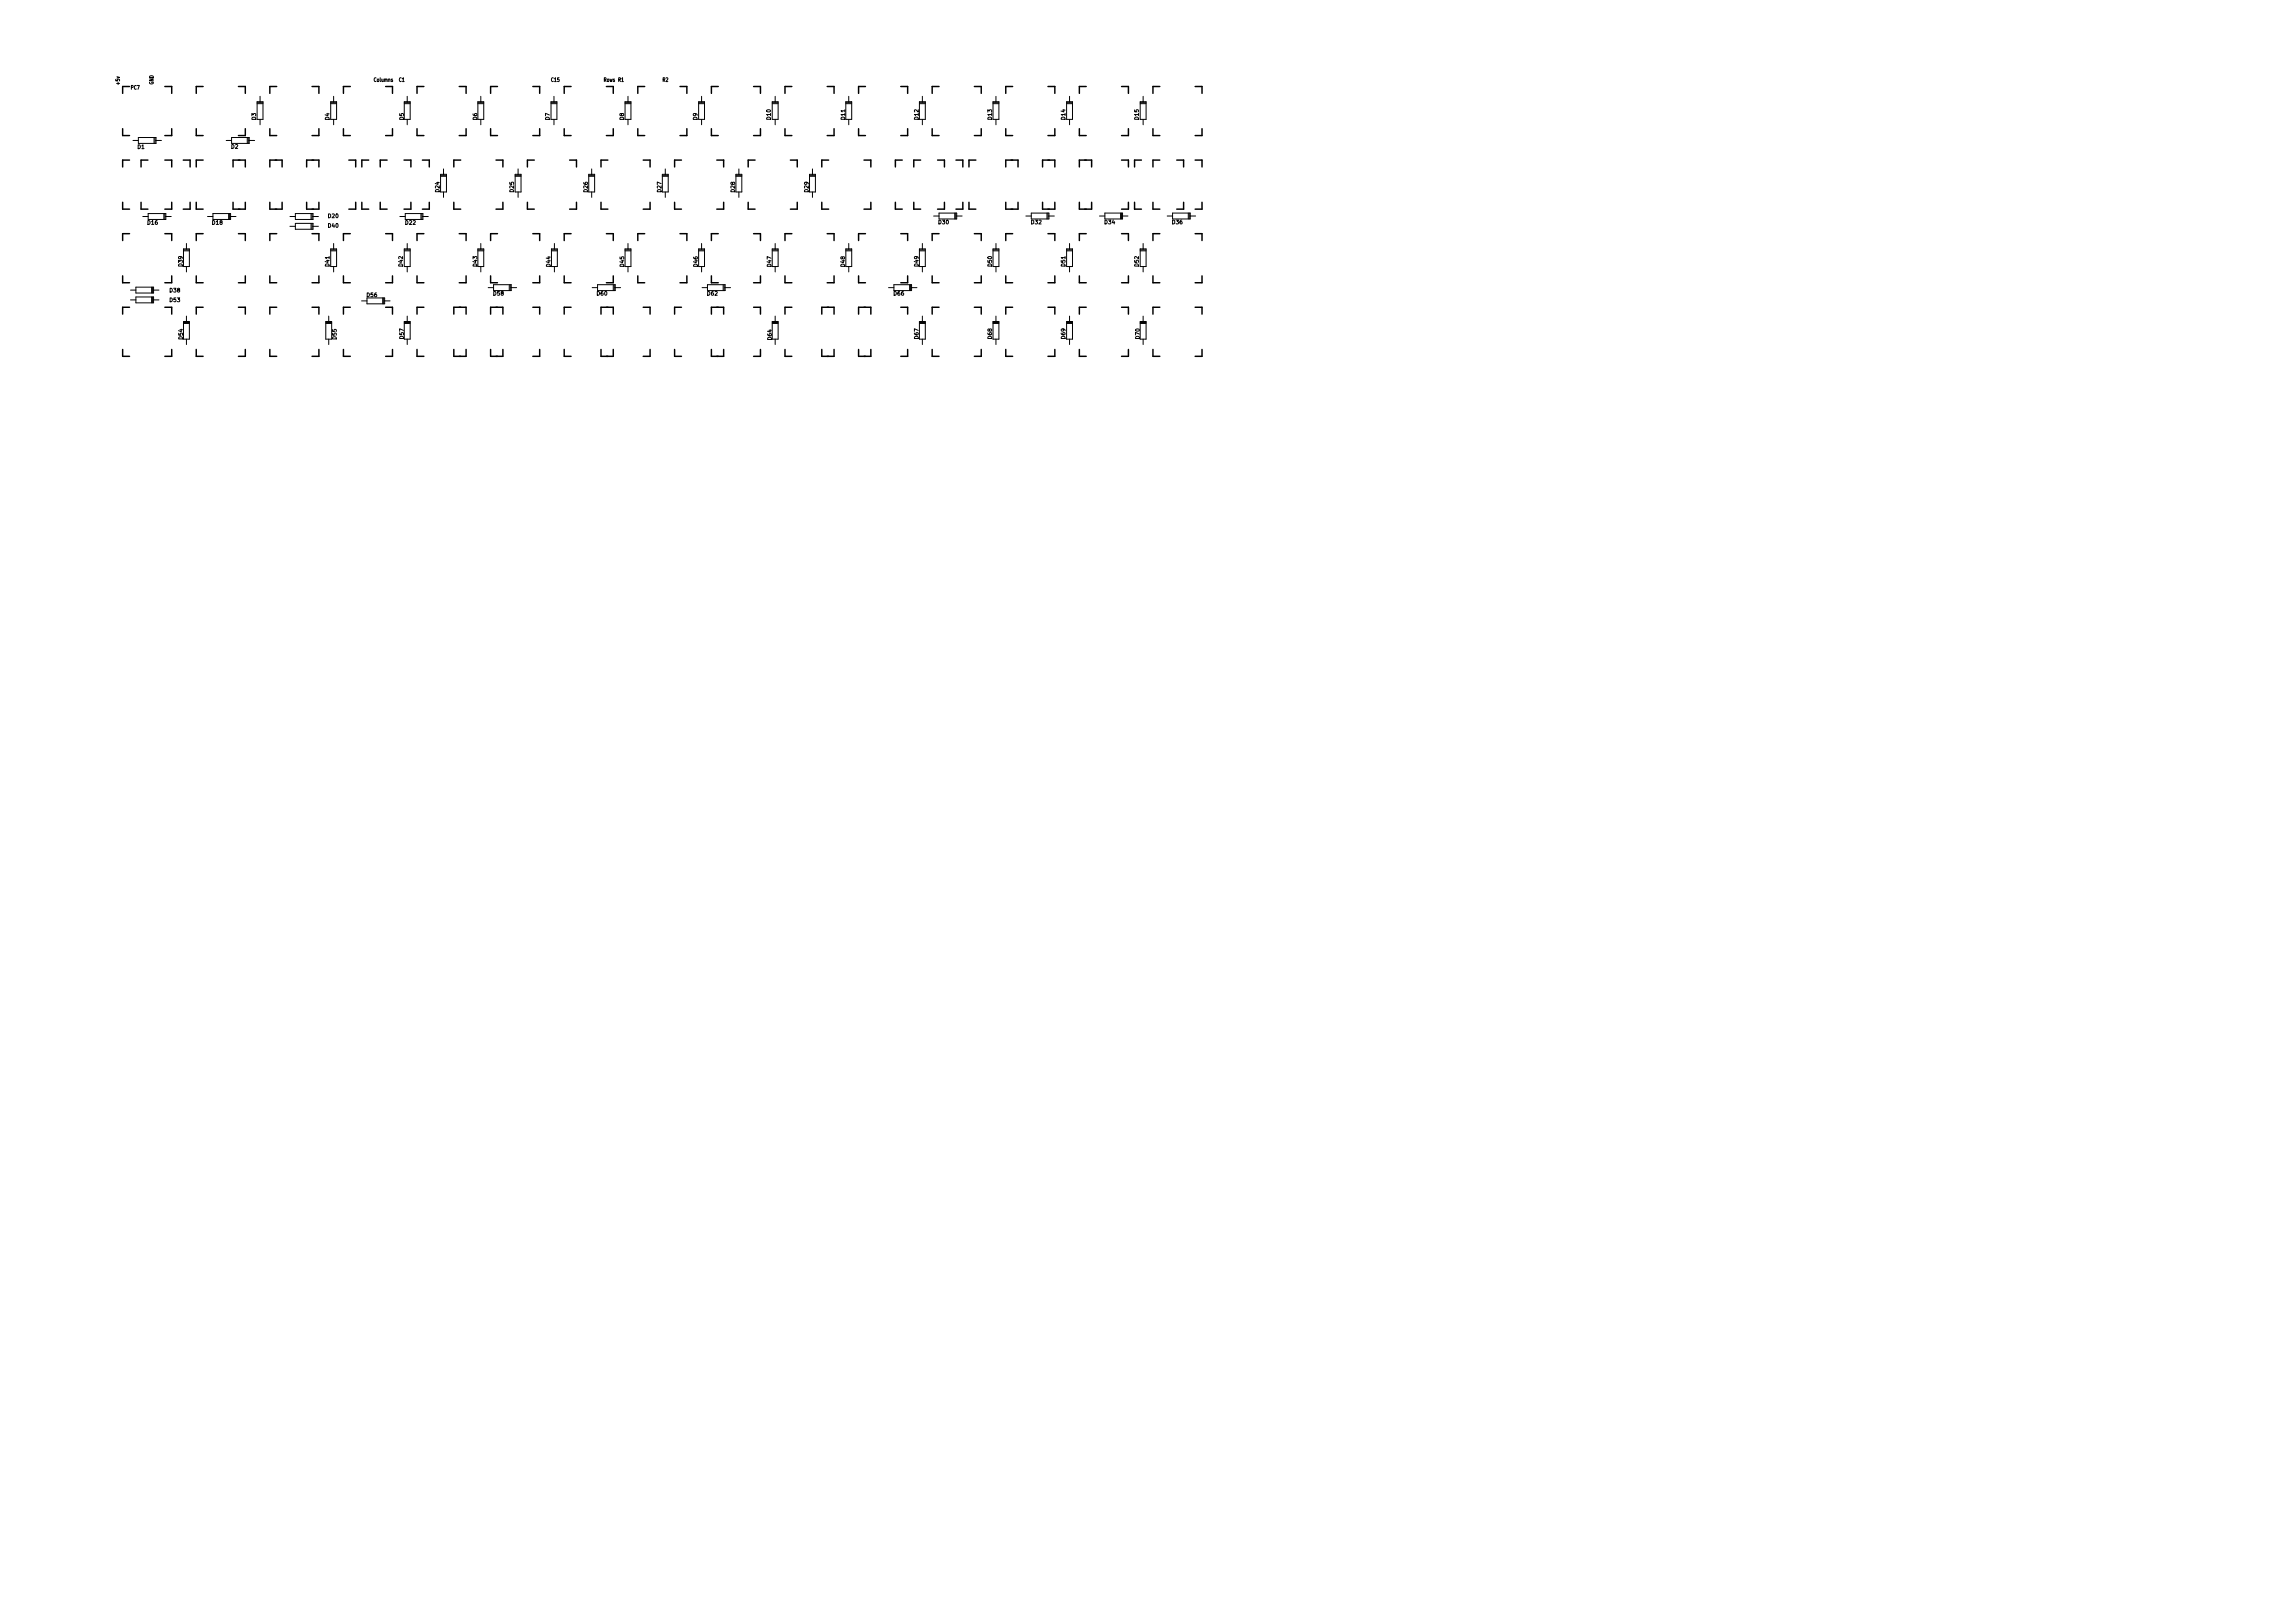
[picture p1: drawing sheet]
<svg xmlns="http://www.w3.org/2000/svg" width="594mm" height="420mm" viewBox="0 0 594 420" stroke-linecap="round" stroke-linejoin="round" font-family="sans-serif">
<defs><g id="words">
<g font-size="1.4">
<text x="31" y="21.9" transform="rotate(-90 31 21.9)">+5v</text>
<text x="33.9" y="23.2">PC7</text>
<text x="39.7" y="21.9" transform="rotate(-90 39.7 21.9)">GND</text>
<text x="96.9" y="21.2">Columns</text>
<text x="103.3" y="21.2">C1</text>
<text x="142.7" y="21.2">C15</text>
<text x="156.3" y="21.2">Rows</text>
<text x="160" y="21.2">R1</text>
<text x="171.5" y="21.2">R2</text>
<text x="66.3" y="31.1" transform="rotate(-90 66.3 31.1)">D3</text>
<text x="85.3" y="31.1" transform="rotate(-90 85.3 31.1)">D4</text>
<text x="104.5" y="31.1" transform="rotate(-90 104.5 31.1)">D5</text>
<text x="123.5" y="31.1" transform="rotate(-90 123.5 31.1)">D6</text>
<text x="142.2" y="31.1" transform="rotate(-90 142.2 31.1)">D7</text>
<text x="161.5" y="31.1" transform="rotate(-90 161.5 31.1)">D8</text>
<text x="180.5" y="31.1" transform="rotate(-90 180.5 31.1)">D9</text>
<text x="199.5" y="30.9" transform="rotate(-90 199.5 30.9)">D10</text>
<text x="218.7" y="30.9" transform="rotate(-90 218.7 30.9)">D11</text>
<text x="237.8" y="30.9" transform="rotate(-90 237.8 30.9)">D12</text>
<text x="256.8" y="30.9" transform="rotate(-90 256.8 30.9)">D13</text>
<text x="275.8" y="30.9" transform="rotate(-90 275.8 30.9)">D14</text>
<text x="294.7" y="30.9" transform="rotate(-90 294.7 30.9)">D15</text>
<text x="35.6" y="38.5">D1</text>
<text x="59.9" y="38.5">D2</text>
<text x="113.8" y="49.7" transform="rotate(-90 113.8 49.7)">D24</text>
<text x="133" y="49.7" transform="rotate(-90 133 49.7)">D25</text>
<text x="152.1" y="49.7" transform="rotate(-90 152.1 49.7)">D26</text>
<text x="171.2" y="49.7" transform="rotate(-90 171.2 49.7)">D27</text>
<text x="190.2" y="49.7" transform="rotate(-90 190.2 49.7)">D28</text>
<text x="209.3" y="49.7" transform="rotate(-90 209.3 49.7)">D29</text>
<text x="38.2" y="58.1">D16</text>
<text x="55" y="58.1">D18</text>
<text x="85" y="56.4">D20</text>
<text x="85" y="58.9">D40</text>
<text x="105" y="58.1">D22</text>
<text x="243" y="58">D30</text>
<text x="267" y="58">D32</text>
<text x="286" y="58">D34</text>
<text x="303.5" y="58">D36</text>
<text x="47.3" y="68.9" transform="rotate(-90 47.3 68.9)">D39</text>
<text x="85.3" y="68.9" transform="rotate(-90 85.3 68.9)">D41</text>
<text x="104.2" y="68.9" transform="rotate(-90 104.2 68.9)">D42</text>
<text x="123.5" y="68.9" transform="rotate(-90 123.5 68.9)">D43</text>
<text x="142.5" y="69" transform="rotate(-90 142.5 69)">D44</text>
<text x="161.5" y="69" transform="rotate(-90 161.5 69)">D45</text>
<text x="180.6" y="69" transform="rotate(-90 180.6 69)">D46</text>
<text x="199.6" y="69" transform="rotate(-90 199.6 69)">D47</text>
<text x="218.7" y="69" transform="rotate(-90 218.7 69)">D48</text>
<text x="237.8" y="68.9" transform="rotate(-90 237.8 68.9)">D49</text>
<text x="256.8" y="68.9" transform="rotate(-90 256.8 68.9)">D50</text>
<text x="275.8" y="68.9" transform="rotate(-90 275.8 68.9)">D51</text>
<text x="294.7" y="68.9" transform="rotate(-90 294.7 68.9)">D52</text>
<text x="44" y="75.7">D38</text>
<text x="95" y="76.9">D56</text>
<text x="127.8" y="76.5">D58</text>
<text x="154.6" y="76.5">D60</text>
<text x="183.1" y="76.5">D62</text>
<text x="231.4" y="76.5">D66</text>
<text x="44" y="78.2">D53</text>
<text x="47.3" y="87.8" transform="rotate(-90 47.3 87.8)">D54</text>
<text x="87.1" y="87.8" transform="rotate(-90 87.1 87.8)">D55</text>
<text x="104.5" y="87.7" transform="rotate(-90 104.5 87.7)">D57</text>
<text x="199.7" y="87.9" transform="rotate(-90 199.7 87.9)">D64</text>
<text x="237.8" y="87.7" transform="rotate(-90 237.8 87.7)">D67</text>
<text x="256.8" y="87.7" transform="rotate(-90 256.8 87.7)">D68</text>
<text x="275.8" y="87.7" transform="rotate(-90 275.8 87.7)">D69</text>
<text x="295" y="87.7" transform="rotate(-90 295 87.7)">D70</text>
</g>
</g></defs>
<g fill="none" stroke="#000" stroke-width=".26">
<path d="M34.4 36.4h1.4M35.8 35.6h4.6v1.5h-4.6zM39.9 35.6v1.5M40.1 35.6v1.5M40.3 36.4h1.5M58.5 36.4h1.4M59.9 35.6h4.6v1.5h-4.6zM64 35.6v1.5M64.3 35.6v1.5M64.4 36.4h1.5M66.6 26.8h1.5M66.6 26.6h1.5"/>
<path d="M66.6 26.3h1.5v4.6h-1.5zM67.3 24.9v1.6M67.3 30.9v1.4M85.6 26.8h1.5M85.6 26.6h1.5M85.6 26.3h1.5v4.6h-1.5zM86.4 24.9v1.6M86.4 30.9v1.4M104.6 26.8h1.6M104.6 26.6h1.6M104.6 26.3h1.6v4.6h-1.6zM105.4 24.9v1.6"/>
<path d="M105.4 30.9v1.4M123.7 26.8h1.5M123.7 26.6h1.5M123.7 26.3h1.5v4.6h-1.5zM124.5 24.9v1.6M124.5 30.9v1.4M142.6 26.8h1.6M142.6 26.6h1.6M142.6 26.3h1.6v4.6h-1.6zM143.4 24.9v1.6M143.4 30.9v1.4M161.8 26.8h1.5"/>
<path d="M161.8 26.6h1.5M161.8 26.3h1.5v4.6h-1.5zM162.6 24.9v1.6M162.6 30.9v1.4M180.8 26.8h1.6M180.8 26.6h1.6M180.8 26.3h1.6v4.6h-1.6zM181.6 24.9v1.6M181.6 30.9v1.4M199.9 26.8h1.5M199.9 26.6h1.5M199.9 26.3h1.5v4.6h-1.5z"/>
<path d="M200.7 24.9v1.6M200.7 30.9v1.4M218.9 26.8h1.6M218.9 26.6h1.6M218.9 26.3h1.6v4.6h-1.6zM219.7 24.9v1.6M219.7 30.9v1.4M238 26.8h1.5M238 26.6h1.5M238 26.3h1.5v4.6h-1.5zM238.8 24.9v1.6M238.8 30.9v1.4"/>
<path d="M257 26.8h1.6M257 26.6h1.6M257 26.3h1.6v4.6h-1.6zM257.8 24.9v1.6M257.8 30.9v1.4M276.1 26.8h1.5M276.1 26.6h1.5M276.1 26.3h1.5v4.6h-1.5zM276.9 24.9v1.6M276.9 30.9v1.4M295.1 26.8h1.6M295.1 26.6h1.6"/>
<path d="M295.1 26.3h1.6v4.6h-1.6zM295.9 24.9v1.6M295.9 30.9v1.4M37 56h1.4M38.4 55.3h4.5v1.5h-4.5zM42.4 55.3v1.5M42.7 55.3v1.5M42.8 56h1.5M53.7 56h1.4M55.1 55.3h4.6v1.5h-4.6zM59.2 55.3v1.5M59.4 55.3v1.5"/>
<path d="M59.6 56h1.5M75.1 56h1.4M75.1 58.6h1.4M76.5 55.3h4.5v1.5h-4.5zM76.5 57.8h4.5v1.6h-4.5zM80.5 55.3v1.5M80.5 57.8v1.6M80.8 55.3v1.5M80.8 57.8v1.6M80.9 56h1.5M80.9 58.6h1.5M103.5 56h1.4"/>
<path d="M104.9 55.3h4.6v1.5h-4.6zM109 55.3v1.5M109.2 55.3v1.5M109.3 56h1.6M114 45.6h1.6M114 45.4h1.6M114 45.1h1.6v4.6h-1.6zM114.8 43.7v1.6M114.8 49.7v1.4M133.3 45.6h1.6M133.3 45.4h1.6M133.3 45.1h1.6v4.6h-1.6z"/>
<path d="M134.1 43.7v1.6M134.1 49.7v1.4M152.4 45.6h1.5M152.4 45.4h1.5M152.4 45.1h1.5v4.6h-1.5zM153.2 43.7v1.6M153.2 49.7v1.4M171.4 45.6h1.6M171.4 45.4h1.6M171.4 45.1h1.6v4.6h-1.6zM172.2 43.7v1.6M172.2 49.7v1.4"/>
<path d="M190.5 45.6h1.5M190.5 45.4h1.5M190.5 45.1h1.5v4.6h-1.5zM191.3 43.7v1.6M191.3 49.7v1.4M209.5 45.6h1.6M209.5 45.4h1.6M209.5 45.1h1.6v4.6h-1.6zM210.3 43.7v1.6M210.3 49.7v1.4M241.7 55.9h1.4M243.1 55.2h4.5v1.5h-4.5z"/>
<path d="M247.1 55.2v1.5M247.4 55.2v1.5M247.5 55.9h1.5M265.6 55.9h1.4M267 55.2h4.5v1.5h-4.5zM271 55.2v1.5M271.3 55.2v1.5M271.4 55.9h1.5M284.6 55.9h1.4M286 55.2h4.6v1.5h-4.6zM290.1 55.2v1.5M290.3 55.2v1.5"/>
<path d="M290.4 55.9h1.6M302.1 55.9h1.4M303.5 55.2h4.6v1.5h-4.6zM307.6 55.2v1.5M307.8 55.2v1.5M308 55.9h1.5M33.8 75.1h1.4M33.8 77.6h1.4M35.2 74.3h4.6v1.6h-4.6zM35.2 76.9h4.6v1.5h-4.6zM39.2 74.3v1.6M39.2 76.9v1.5"/>
<path d="M39.5 74.3v1.6M39.5 76.9v1.5M39.6 75.1h1.5M39.6 77.6h1.5M47.5 64.9h1.5M47.5 64.7h1.5M47.5 64.4h1.5v4.6h-1.5zM48.3 63v1.6M48.3 69v1.4M85.6 64.4h1.5v4.6h-1.5zM85.6 64.9h1.5M85.6 64.7h1.5"/>
<path d="M86.4 63v1.6M86.4 69v1.4M93.6 77.9h1.4M95 77.1h4.6v1.6h-4.6zM99.1 77.1v1.6M99.3 77.1v1.6M99.4 77.9h1.6M104.6 64.4h1.6v4.6h-1.6zM104.6 64.9h1.6M104.6 64.7h1.6M105.4 63v1.6M105.4 69v1.4"/>
<path d="M123.7 64.4h1.5v4.6h-1.5zM123.7 64.9h1.5M123.7 64.7h1.5M124.5 63v1.6M124.5 69v1.4M126.4 74.5h1.4M127.8 73.7h4.5v1.5h-4.5zM131.8 73.7v1.5M132.1 73.7v1.5M132.2 74.5h1.5M142.7 64.9h1.6M142.7 64.7h1.6"/>
<path d="M142.7 64.4h1.6v4.6h-1.6zM143.5 63v1.6M143.5 69v1.4M153.3 74.5h1.4M154.7 73.7h4.6v1.5h-4.6zM158.7 73.7v1.5M159 73.7v1.5M159.1 74.5h1.6M161.8 64.4h1.5v4.6h-1.5zM161.8 64.9h1.5M161.8 64.7h1.5M162.6 63v1.6"/>
<path d="M162.6 69v1.4M180.8 64.4h1.6v4.6h-1.6zM180.8 64.9h1.6M180.8 64.7h1.6M181.6 63v1.6M181.6 69v1.4M181.7 74.5h1.4M183.1 73.7h4.6v1.5h-4.6zM187.2 73.7v1.5M187.5 73.7v1.5M187.6 74.5h1.5M199.9 64.4h1.5v4.6h-1.5z"/>
<path d="M199.9 64.9h1.5M199.9 64.7h1.5M200.7 63v1.6M200.7 69v1.4M218.9 64.4h1.6v4.6h-1.6zM218.9 64.9h1.6M218.9 64.7h1.6M219.7 63v1.6M219.7 69v1.4M230 74.5h1.4M231.4 73.7h4.6v1.5h-4.6zM235.5 73.7v1.5"/>
<path d="M235.7 73.7v1.5M235.8 74.5h1.6M238 64.4h1.5v4.6h-1.5zM238 64.9h1.5M238 64.7h1.5M238.8 63v1.6M238.8 69v1.4M257.1 64.4h1.5v4.6h-1.5zM257.1 64.9h1.5M257.1 64.7h1.5M257.8 63v1.6M257.8 69v1.4"/>
<path d="M276.1 64.4h1.5v4.6h-1.5zM276.1 64.9h1.5M276.1 64.7h1.5M276.9 63v1.6M276.9 69v1.4M295.1 64.4h1.6v4.6h-1.6zM295.1 64.9h1.6M295.1 64.7h1.6M295.9 63v1.6M295.9 69v1.4M47.5 83.2h1.5v4.6h-1.5zM47.5 83.7h1.5"/>
<path d="M47.5 83.5h1.5M48.3 81.8v1.6M48.3 87.8v1.4M84.3 83.7h1.6M84.3 83.5h1.6M84.3 83.2h1.6v4.6h-1.6zM85.1 81.8v1.6M85.1 87.8v1.4M104.6 83.2h1.6v4.6h-1.6zM104.6 83.7h1.6M104.6 83.5h1.6M105.4 81.8v1.6"/>
<path d="M105.4 87.8v1.4M199.9 83.2h1.5v4.6h-1.5zM199.9 83.7h1.5M199.9 83.5h1.5M200.7 81.8v1.6M200.7 87.8v1.4M238 83.2h1.5v4.6h-1.5zM238 83.7h1.5M238 83.5h1.5M238.8 81.8v1.6M238.8 87.8v1.4M257 83.2h1.6v4.6h-1.6z"/>
<path d="M257 83.7h1.6M257 83.5h1.6M257.8 81.8v1.6M257.8 87.8v1.4M276.1 83.2h1.5v4.6h-1.5zM276.1 83.7h1.5M276.1 83.5h1.5M276.9 81.8v1.6M276.9 87.8v1.4M295.1 83.2h1.6v4.6h-1.6zM295.1 83.7h1.6M295.1 83.5h1.6"/>
<path d="M295.9 81.8v1.6M295.9 87.8v1.4"/>
</g>
<g fill="none" stroke="#000" stroke-width=".38">
<path d="M31.7 33.3v1.8h1.8M33.5 22.4h-1.8v1.8M42.7 22.4h1.7v1.8M44.4 33.3v1.8h-1.7M50.8 33.3v1.8h1.8M52.6 22.4h-1.8v1.8M61.7 22.4h1.8v1.8M63.5 33.3v1.8h-1.8M69.8 33.3v1.8h1.8M71.6 22.4h-1.8v1.8M80.8 22.4h1.7v1.8M82.5 33.3v1.8h-1.7"/>
<path d="M88.9 33.3v1.8h1.8M90.7 22.4h-1.8v1.8M99.8 22.4h1.8v1.8M101.6 33.3v1.8h-1.8M107.9 33.3v1.8h1.8M109.7 22.4h-1.8v1.8M118.9 22.4h1.7v1.8M120.6 33.3v1.8h-1.7M127 33.3v1.8h1.8M128.8 22.4h-1.8v1.8M137.9 22.4h1.8v1.8M139.7 33.3v1.8h-1.8"/>
<path d="M146 33.3v1.8h1.8M147.8 22.4h-1.8v1.8M157 22.4h1.7v1.8M158.7 33.3v1.8h-1.7M165.1 33.3v1.8h1.8M166.9 22.4h-1.8v1.8M176 22.4h1.8v1.8M177.8 33.3v1.8h-1.8M184.1 33.3v1.8h1.8M185.9 22.4h-1.8v1.8M195.1 22.4h1.7v1.8M196.8 33.3v1.8h-1.7"/>
<path d="M203.2 33.3v1.8h1.8M205 22.4h-1.8v1.8M214.1 22.4h1.8v1.8M215.9 33.3v1.8h-1.8M222.2 33.3v1.8h1.8M224 22.4h-1.8v1.8M233.2 22.4h1.7v1.8M234.9 33.3v1.8h-1.7M241.3 33.3v1.8h1.8M243.1 22.4h-1.8v1.8M252.2 22.4h1.8v1.8M254 33.3v1.8h-1.8"/>
<path d="M260.3 33.3v1.8h1.8M262.1 22.4h-1.8v1.8M271.3 22.4h1.7v1.8M273 33.3v1.8h-1.7M279.4 33.3v1.8h1.8M281.2 22.4h-1.8v1.8M290.3 22.4h1.8v1.8M292.1 33.3v1.8h-1.8M298.4 33.3v1.8h1.8M300.2 22.4h-1.8v1.8M309.4 22.4h1.7v1.8M311.1 33.3v1.8h-1.7"/>
<path d="M31.7 52.4v1.7h1.8M33.5 41.4h-1.8v1.8M36.5 52.4v1.7h1.8M38.3 41.4h-1.8v1.8M42.7 41.4h1.7v1.8M44.4 52.4v1.7h-1.7M47.4 41.4h1.8v1.8M49.2 52.4v1.7h-1.8M50.8 52.4v1.7h1.8M52.6 41.4h-1.8v1.8M60.3 43.2v-1.8h3.2v1.8M60.3 52.4v1.7h3.2v-1.7"/>
<path d="M69.8 43.2v-1.8h3.2v1.8M69.8 52.4v1.7h3.2v-1.7M79.4 43.2v-1.8h3.1v1.8M79.4 52.4v1.7h3.1v-1.7M90.3 41.4h1.8v1.8M92.1 52.4v1.7h-1.8M93.7 52.4v1.7h1.7M95.4 41.4h-1.7v1.8M98.4 52.4v1.7h1.8M100.2 41.4h-1.8v1.8M104.6 41.4h1.8v1.8M106.4 52.4v1.7h-1.8"/>
<path d="M109.3 41.4h1.8v1.8M111.1 52.4v1.7h-1.8M117.5 52.4v1.7h1.8M119.3 41.4h-1.8v1.8M128.4 41.4h1.8v1.8M130.2 52.4v1.7h-1.8M136.5 52.4v1.7h1.8M138.3 41.4h-1.8v1.8M147.4 41.4h1.8v1.8M149.2 52.4v1.7h-1.8M155.6 52.4v1.7h1.8M157.4 41.4h-1.8v1.8"/>
<path d="M166.5 41.4h1.8v1.8M168.3 52.4v1.7h-1.8M174.6 52.4v1.7h1.8M176.4 41.4h-1.8v1.8M185.5 41.4h1.8v1.8M187.3 52.4v1.7h-1.8M193.7 52.4v1.7h1.8M195.5 41.4h-1.8v1.8M204.6 41.4h1.8v1.8M206.4 52.4v1.7h-1.8M212.7 52.4v1.7h1.8M214.5 41.4h-1.8v1.8"/>
<path d="M223.6 41.4h1.8v1.8M225.4 52.4v1.7h-1.8M231.8 52.4v1.7h1.8M233.6 41.4h-1.8v1.8M236.5 52.4v1.7h1.8M238.3 41.4h-1.8v1.8M242.7 41.4h1.8v1.8M244.5 52.4v1.7h-1.8M247.5 41.4h1.7v1.8M249.2 52.4v1.7h-1.7M250.8 52.4v1.7h1.8M252.6 41.4h-1.8v1.8"/>
<path d="M260.3 43.2v-1.8h3.2v1.8M260.3 52.4v1.7h3.2v-1.7M269.9 43.2v-1.8h3.1v1.8M269.9 52.4v1.7h3.1v-1.7M279.4 43.2v-1.8h3.2v1.8M279.4 52.4v1.7h3.2v-1.7M290.3 41.4h1.8v1.8M292.1 52.4v1.7h-1.8M293.7 52.4v1.7h1.8M295.5 41.4h-1.8v1.8M298.4 52.4v1.7h1.8M300.2 41.4h-1.8v1.8"/>
<path d="M304.6 41.4h1.8v1.8M306.4 52.4v1.7h-1.8M309.4 41.4h1.7v1.8M311.1 52.4v1.7h-1.7M31.7 71.4v1.8h1.8M33.5 79.5h-1.8v1.8M33.5 60.5h-1.8v1.8M42.7 79.5h1.7v1.8M42.7 60.5h1.7v1.8M44.4 71.4v1.8h-1.7M50.8 71.4v1.8h1.8M52.6 79.5h-1.8v1.8"/>
<path d="M52.6 60.5h-1.8v1.8M61.7 79.5h1.8v1.8M61.7 60.5h1.8v1.8M63.5 71.4v1.8h-1.8M69.8 71.4v1.8h1.8M71.6 79.5h-1.8v1.8M71.6 60.5h-1.8v1.8M80.8 79.5h1.7v1.8M80.8 60.5h1.7v1.8M82.5 71.4v1.8h-1.7M88.9 71.4v1.8h1.8M90.7 79.5h-1.8v1.8"/>
<path d="M90.7 60.5h-1.8v1.8M99.8 79.5h1.8v1.8M99.8 60.5h1.8v1.8M101.6 71.4v1.8h-1.8M107.9 71.4v1.8h1.8M109.7 79.5h-1.8v1.8M109.7 60.5h-1.8v1.8M118.9 60.5h1.7v1.8M120.6 71.4v1.8h-1.7M127 71.4v1.8h1.8M128.8 60.5h-1.8v1.8M137.9 79.5h1.8v1.8"/>
<path d="M137.9 60.5h1.8v1.8M139.7 71.4v1.8h-1.8M146 71.4v1.8h1.8M147.8 79.5h-1.8v1.8M147.8 60.5h-1.8v1.8M157 60.5h1.7v1.8M158.7 71.4v1.8h-1.7M165.1 71.4v1.8h1.8M166.5 79.5h1.8v1.8M166.9 60.5h-1.8v1.8M176 60.5h1.8v1.8M176.4 79.5h-1.8v1.8"/>
<path d="M177.8 71.4v1.8h-1.8M184.1 71.4v1.8h1.8M185.9 60.5h-1.8v1.8M195.1 79.5h1.7v1.8M195.1 60.5h1.7v1.8M196.8 71.4v1.8h-1.7M203.2 71.4v1.8h1.8M205 79.5h-1.8v1.8M205 60.5h-1.8v1.8M214.1 60.5h1.8v1.8M215.9 71.4v1.8h-1.8M222.2 71.4v1.8h1.8"/>
<path d="M224 60.5h-1.8v1.8M233.2 79.5h1.7v1.8M233.2 60.5h1.7v1.8M234.9 71.4v1.8h-1.7M241.3 71.4v1.8h1.8M243.1 79.5h-1.8v1.8M243.1 60.5h-1.8v1.8M252.2 79.5h1.8v1.8M252.2 60.5h1.8v1.8M254 71.4v1.8h-1.8M260.3 71.4v1.8h1.8M262.1 79.5h-1.8v1.8"/>
<path d="M262.1 60.5h-1.8v1.8M271.3 79.5h1.7v1.8M271.3 60.5h1.7v1.8M273 71.4v1.8h-1.7M279.4 71.4v1.8h1.8M281.2 79.5h-1.8v1.8M281.2 60.5h-1.8v1.8M290.3 79.5h1.8v1.8M290.3 60.5h1.8v1.8M292.1 71.4v1.8h-1.8M298.4 71.4v1.8h1.8M300.2 60.5h-1.8v1.8"/>
<path d="M300.2 79.5h-1.8v1.8M309.4 79.5h1.7v1.8M309.4 60.5h1.7v1.8M311.1 71.4v1.8h-1.7M31.7 90.5v1.7h1.8M44.4 90.5v1.7h-1.7M50.8 90.5v1.7h1.8M63.5 90.5v1.7h-1.8M69.8 90.5v1.7h1.8M82.5 90.5v1.7h-1.7M88.9 90.5v1.7h1.8M101.6 90.5v1.7h-1.8"/>
<path d="M107.9 90.5v1.7h1.8M117.5 90.5v1.7h3.1v-1.7M117.5 81.3v-1.8h3.1v1.8M127 90.5v1.7h3.2v-1.7M127 81.3v-1.8h3.2v1.8M139.7 90.5v1.7h-1.8M146 90.5v1.7h1.8M155.6 90.5v1.7h3.1v-1.7M155.6 81.3v-1.8h3.1v1.8M168.3 90.5v1.7h-1.8M174.6 90.5v1.7h1.8M184.1 90.5v1.7h3.2v-1.7"/>
<path d="M184.1 81.3v-1.8h3.2v1.8M196.8 90.5v1.7h-1.7M203.2 90.5v1.7h1.8M212.7 90.5v1.7h3.2v-1.7M212.7 81.3v-1.8h3.2v1.8M222.2 90.5v1.7h3.2v-1.7M222.2 81.3v-1.8h3.2v1.8M234.9 90.5v1.7h-1.7M241.3 90.5v1.7h1.8M254 90.5v1.7h-1.8M260.3 90.5v1.7h1.8M273 90.5v1.7h-1.7"/>
<path d="M279.4 90.5v1.7h1.8M292.1 90.5v1.7h-1.8M298.4 90.5v1.7h1.8M311.1 90.5v1.7h-1.7"/>
</g>
<use href="#words"/>
</svg>
